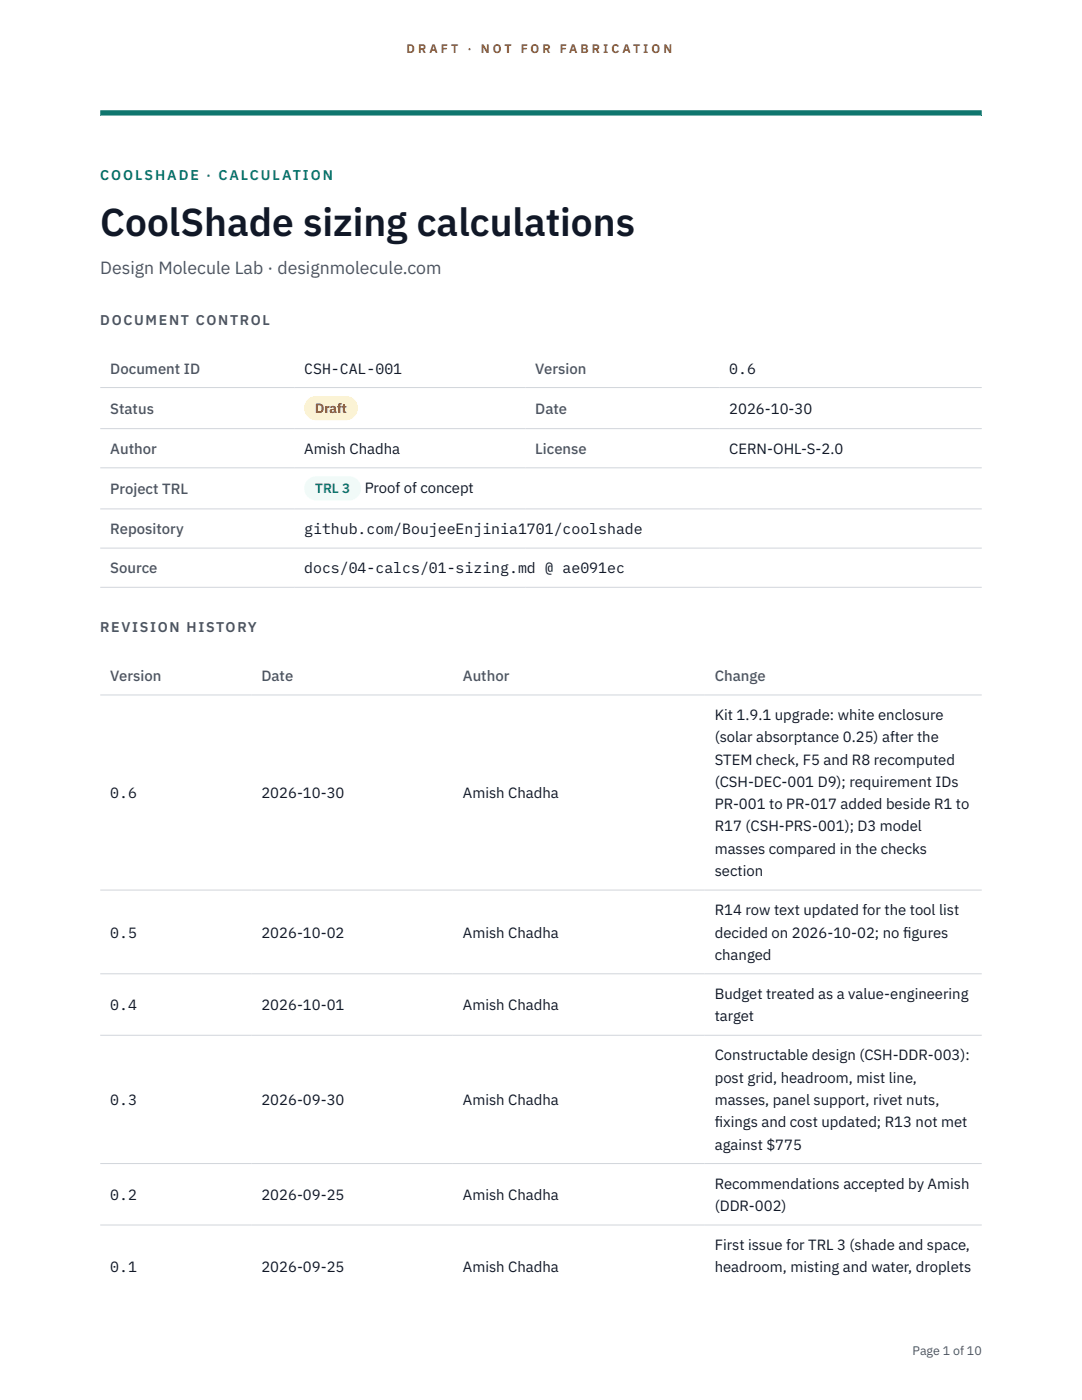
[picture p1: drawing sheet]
<svg xmlns="http://www.w3.org/2000/svg" width="216mm" height="279mm" viewBox="0 0 216 279" stroke-linecap="round" stroke-linejoin="round" font-family="sans-serif">
<defs><g id="words">
<text font-size="7.8" fill="#111827" x="20" y="47.1">CoolShade sizing calculations</text>
<text font-size="3.5" fill="#4b5563" x="20" y="54.6">Design Molecule Lab · designmolecule.com</text>
<g font-size="3" fill="#4b5563">
<text x="22" y="74.5">Document ID</text>
<text x="106.8" y="74.5">Version</text>
<text x="22" y="82.6">Status</text>
<text x="106.8" y="82.6">Date</text>
<text x="22" y="90.6">Author</text>
<text x="106.8" y="90.6">License</text>
<text x="22" y="98.6">Project TRL</text>
<text x="22" y="106.6">Repository</text>
<text x="22" y="114.4">Source</text>
<text x="22" y="135.9">Version</text>
<text x="52.2" y="135.9">Date</text>
<text x="92.4" y="135.9">Author</text>
<text x="142.6" y="135.9">Change</text>
</g>
<g font-size="3" fill="#111827">
<text x="60.7" y="74.5">CSH-CAL-001</text>
<text x="145.5" y="74.5">0.6</text>
<text x="145.5" y="82.6">2026-10-30</text>
<text x="60.7" y="90.6">Amish Chadha</text>
<text x="145.5" y="90.6">CERN-OHL-S-2.0</text>
<text x="72.8" y="98.5">Proof of concept</text>
<text x="60.7" y="106.6">github.com/BoujeeEnjinia1701/coolshade</text>
<text x="60.7" y="114.4">docs/04-calcs/01-sizing.md @ ae091ec</text>
<text x="142.6" y="143.7">Kit 1.9.1 upgrade: white enclosure</text>
<text x="142.6" y="148.2">(solar absorptance 0.25) after the</text>
<text x="142.6" y="152.6">STEM check, F5 and R8 recomputed</text>
<text x="22" y="159.3">0.6</text>
<text x="52.2" y="159.3">2026-10-30</text>
<text x="92.4" y="159.3">Amish Chadha</text>
<text x="142.6" y="157.1">(CSH-DEC-001 D9); requirement IDs</text>
<text x="142.6" y="161.5">PR-001 to PR-017 added beside R1 to</text>
<text x="142.6" y="165.9">R17 (CSH-PRS-001); D3 model</text>
<text x="142.6" y="170.4">masses compared in the checks</text>
<text x="142.6" y="174.8">section</text>
<text x="142.6" y="182.7">R14 row text updated for the tool list</text>
<text x="22" y="187.1">0.5</text>
<text x="52.2" y="187.1">2026-10-02</text>
<text x="92.4" y="187.1">Amish Chadha</text>
<text x="142.6" y="187.1">decided on 2026-10-02; no f</text>
<text x="142.6" y="191.5">changed</text>
<text x="180.2" y="187.1">igures</text>
<text x="22" y="201.6">0.4</text>
<text x="52.2" y="201.6">2026-10-01</text>
<text x="92.4" y="201.6">Amish Chadha</text>
<text x="142.6" y="199.4">Budget treated as a value-engineering</text>
<text x="142.6" y="203.8">target</text>
<text x="142.6" y="211.6">Constructable design (CSH-DDR-003):</text>
<text x="22" y="220.5">0.3</text>
<text x="52.2" y="220.5">2026-09-30</text>
<text x="92.4" y="220.5">Amish Chadha</text>
<text x="142.6" y="216.1">post grid, headroom, mist line,</text>
<text x="142.6" y="220.5">masses, panel support, rivet nuts,</text>
<text x="142.6" y="225">f</text>
<text x="142.6" y="225">ixings and cost updated; R13 not met</text>
<text x="142.6" y="229.4">against $775</text>
<text x="22" y="239.5">0.2</text>
<text x="52.2" y="239.5">2026-09-25</text>
<text x="92.4" y="239.5">Amish Chadha</text>
<text x="142.6" y="237.2">Recommendations accepted by Amish</text>
<text x="142.6" y="241.7">(DDR-002)</text>
<text x="142.6" y="249.5">First issue for TRL 3 (shade and space,</text>
<text x="22" y="253.9">0.1</text>
<text x="52.2" y="253.9">2026-09-25</text>
<text x="92.4" y="253.9">Amish Chadha</text>
<text x="142.6" y="253.9">headroom, misting and water, droplets</text>
</g>
<text font-size="2.8" fill="#0f766e" x="20" y="36">COOLSHADE · CALCULATION</text>
<g font-size="2.8" fill="#4b5563">
<text x="20" y="64.8">DOCUMENT CONTROL</text>
<text x="20" y="126.2">REVISION HISTORY</text>
</g>
<text font-size="2.7" fill="#92400e" x="62.9" y="82.5">Draft</text>
<text font-size="2.7" fill="#0f766e" x="62.9" y="98.5">TRL 3</text>
<g font-size="2.5" fill="#b45309">
<text x="81.1" y="10.5">D R A F T</text>
<text x="93.3" y="10.5">·</text>
<text x="95.9" y="10.5">N O T</text>
<text x="103.9" y="10.5">F O R</text>
<text x="111.7" y="10.5">F A B R I C A T I O N</text>
</g>
<text font-size="2.5" fill="#4b5563" x="182.1" y="270.3">Page 1 of 10</text>
</g></defs>
<path d="M20 23.1h175.9zM20 22h175.9v1.1h-175.9z" fill-rule="evenodd" fill="#0f766e"/>
<path d="M20 77.3h175.9M20 85.5h175.9M20 93.4h175.9M20 101.6h175.9M20 109.4h175.9M20 117.2h175.9M20 138.7h175.9M20 177.6h175.9M20 194.3h175.9M20 206.6h175.9M20 232.2h175.9M20 244.5h175.9" fill="none" stroke="#d1d5db" stroke-width=".2"/>
<path d="M60.7 79h10.7v4.9h-10.7z" fill="#fef3c7"/>
<path d="M60.7 95.1h11.4v4.8h-11.4z" fill="#f0fdfa"/>
<use href="#words"/>
</svg>
